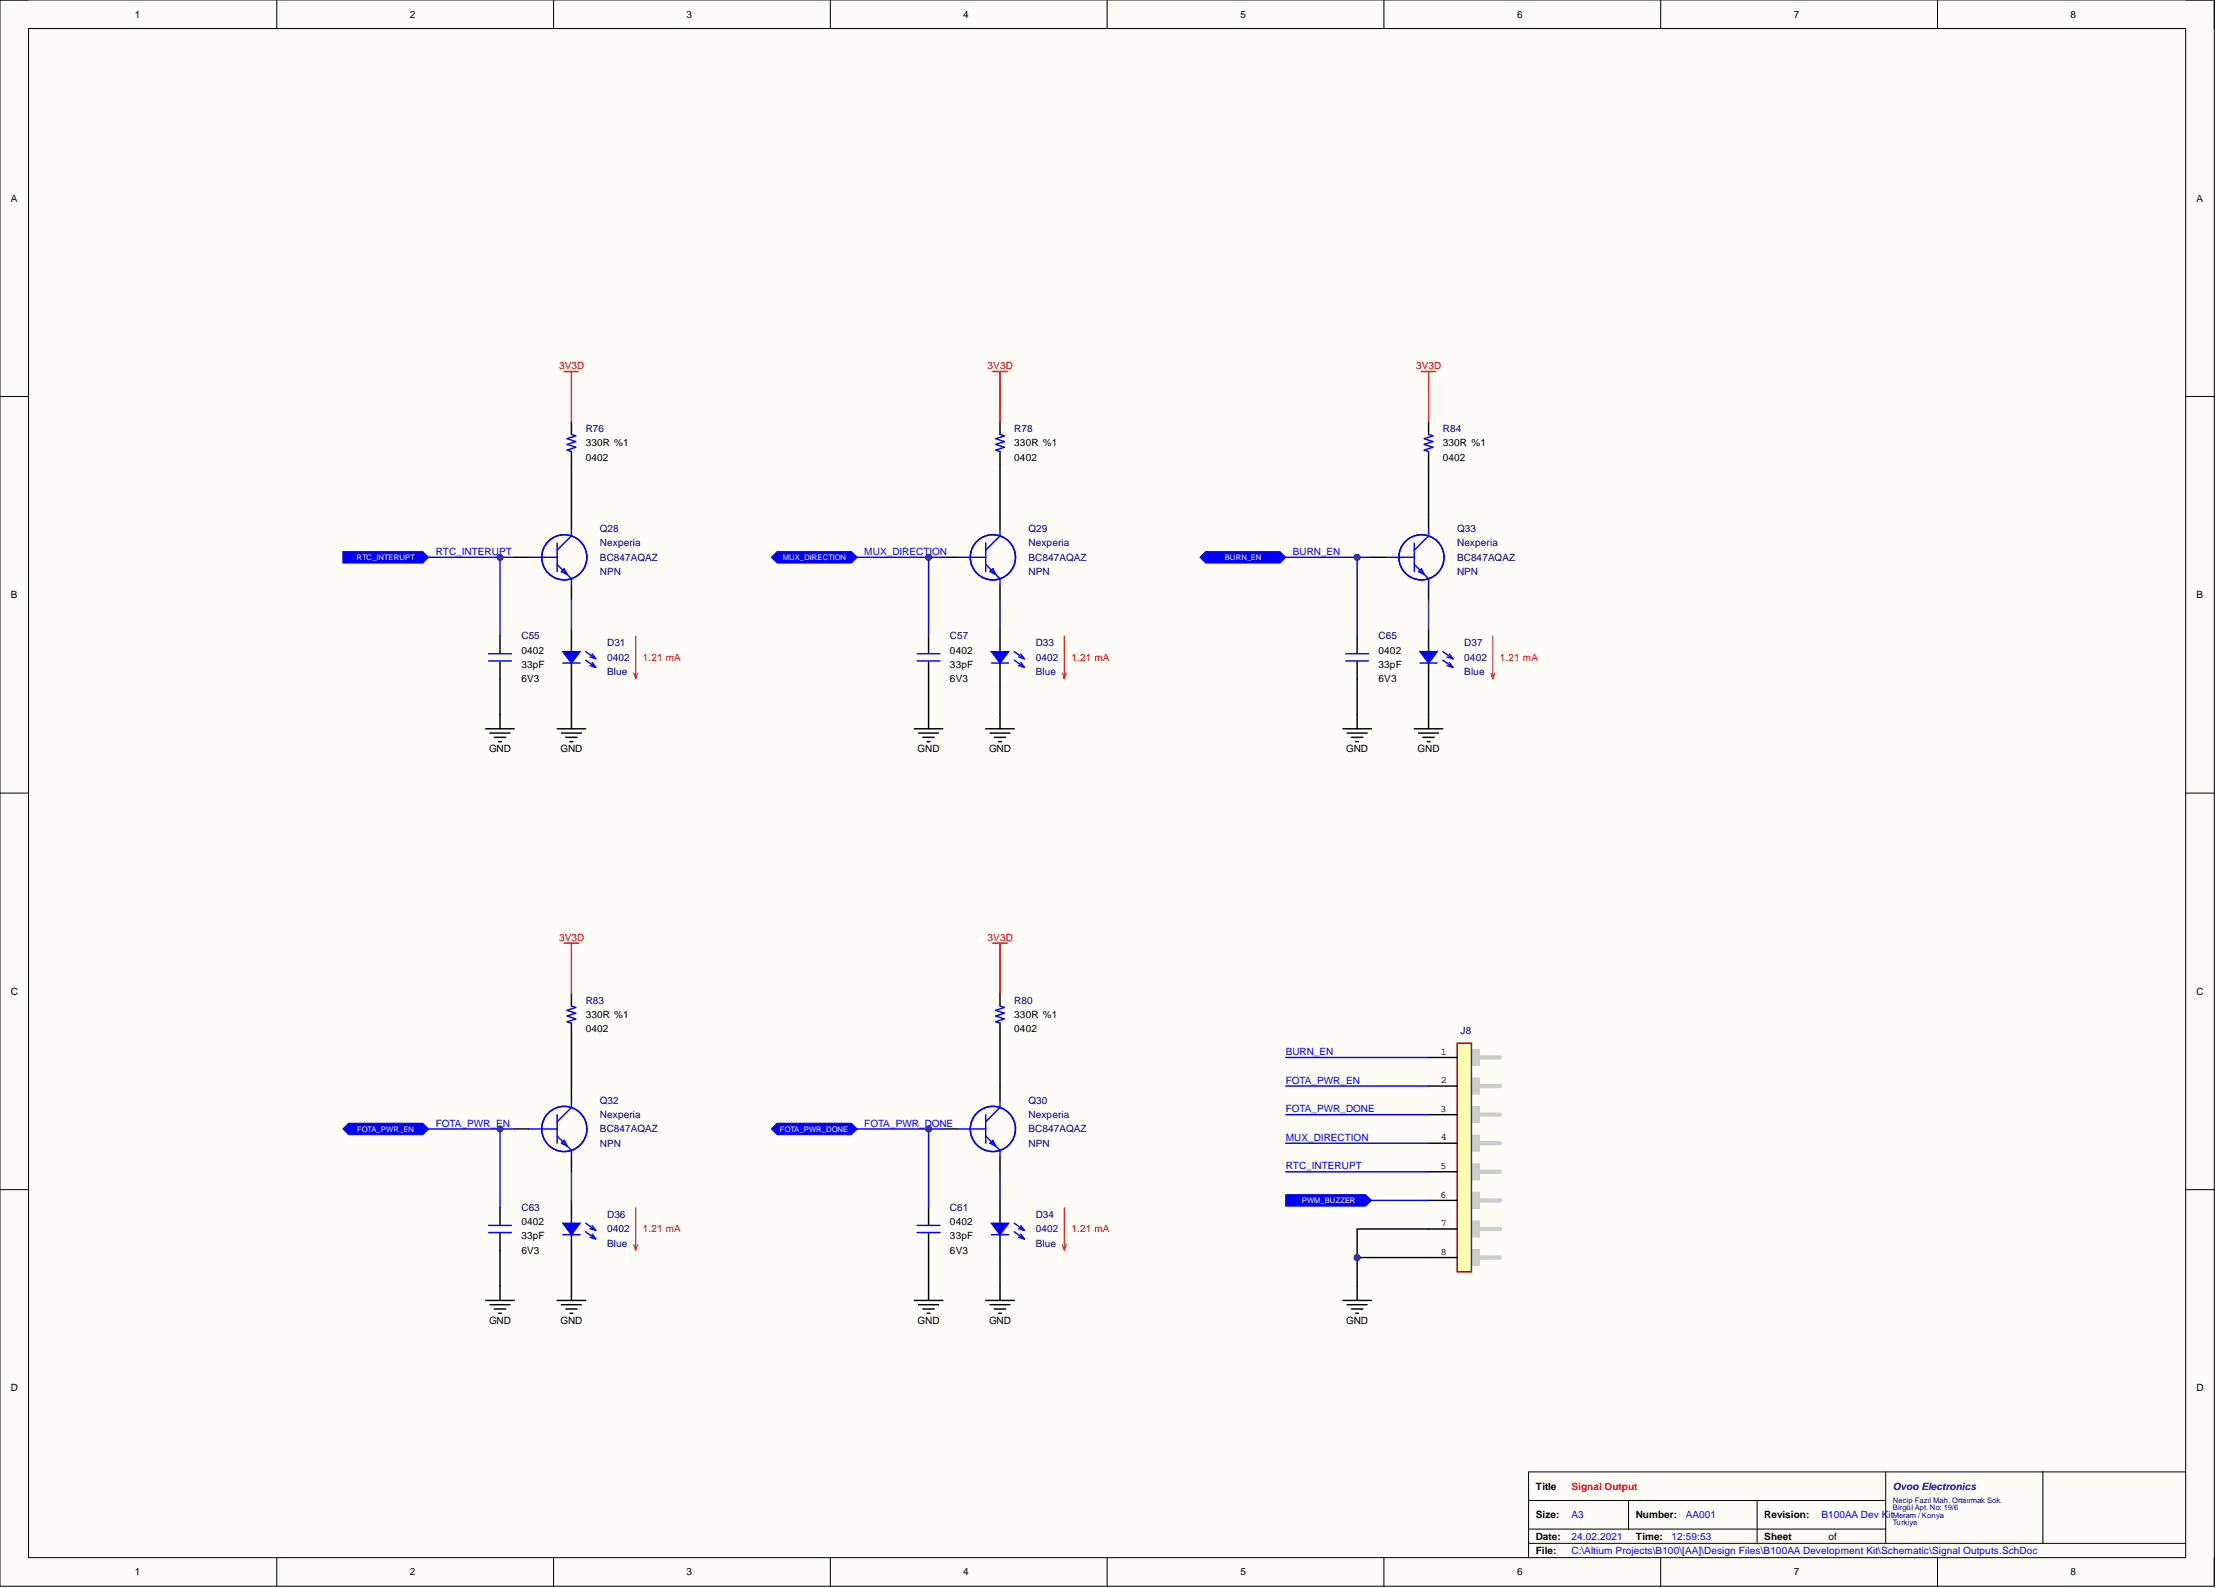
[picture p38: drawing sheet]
<svg xmlns="http://www.w3.org/2000/svg" width="393mm" height="282mm" viewBox="0 0 393 282" stroke-linecap="round" stroke-linejoin="round" font-family="sans-serif">
<defs><g id="words">
<g font-size="1.8">
<text x="23.9" y="3.1">1</text>
<text x="72.8" y="3.1">2</text>
<text x="121.9" y="3.1">3</text>
<text x="171" y="3.1">4</text>
<text x="220.2" y="3.1">5</text>
<text x="269.3" y="3.1">6</text>
<text x="318.4" y="3.1">7</text>
<text x="367.5" y="3.1">8</text>
<text x="1.9" y="35.8">A</text>
<text x="389.9" y="35.8">A</text>
<text x="104" y="79.2">330R %1</text>
<text x="104" y="81.8">0402</text>
<text x="180" y="79.2">330R %1</text>
<text x="180" y="81.8">0402</text>
<text x="256.1" y="79.2">330R %1</text>
<text x="256.1" y="81.8">0402</text>
<text x="1.9" y="106.2">B</text>
<text x="389.9" y="106.2">B</text>
<text x="92.6" y="116">0402</text>
<text x="92.6" y="118.5">33pF</text>
<text x="168.6" y="116">0402</text>
<text x="168.6" y="118.5">33pF</text>
<text x="244.7" y="116">0402</text>
<text x="244.7" y="118.5">33pF</text>
<text x="92.6" y="121.1">6V3</text>
<text x="168.6" y="121.1">6V3</text>
<text x="244.7" y="121.1">6V3</text>
<text x="86.8" y="133.5">GND</text>
<text x="99.5" y="133.5">GND</text>
<text x="162.9" y="133.5">GND</text>
<text x="175.6" y="133.5">GND</text>
<text x="239" y="133.5">GND</text>
<text x="251.6" y="133.5">GND</text>
<text x="1.9" y="176.6">C</text>
<text x="389.9" y="176.6">C</text>
<text x="104" y="180.7">330R %1</text>
<text x="104" y="183.2">0402</text>
<text x="180" y="180.7">330R %1</text>
<text x="180" y="183.2">0402</text>
<text x="255.8" y="187.2">1</text>
<text x="255.7" y="197.3">3</text>
<text x="255.8" y="192.3">2</text>
<text x="255.8" y="202.4">4</text>
<text x="255.7" y="207.5">5</text>
<text x="255.7" y="212.6">6</text>
<text x="92.6" y="217.5">0402</text>
<text x="92.6" y="220">33pF</text>
<text x="168.6" y="217.5">0402</text>
<text x="168.6" y="220">33pF</text>
<text x="255.8" y="217.6">7</text>
<text x="92.6" y="222.5">6V3</text>
<text x="168.6" y="222.5">6V3</text>
<text x="255.8" y="222.7">8</text>
<text x="86.8" y="235">GND</text>
<text x="99.5" y="235">GND</text>
<text x="162.9" y="235">GND</text>
<text x="175.6" y="235">GND</text>
<text x="239" y="235">GND</text>
<text x="1.9" y="247">D</text>
<text x="389.9" y="247">D</text>
<text x="272.6" y="264.4">Title</text>
<text x="272.6" y="269.5">Size:</text>
<text x="290.3" y="269.5">Number:</text>
<text x="313.2" y="269.5">Revision:</text>
<text x="272.6" y="273.3">Date:</text>
<text x="272.6" y="275.8">File:</text>
<text x="290.3" y="273.3">Time:</text>
<text x="313.2" y="273.3">Sheet</text>
<text x="324.6" y="273.3">of</text>
<text x="23.9" y="279.6">1</text>
<text x="72.8" y="279.6">2</text>
<text x="121.9" y="279.6">3</text>
<text x="171" y="279.6">4</text>
<text x="220.2" y="279.6">5</text>
<text x="269.3" y="279.6">6</text>
<text x="318.4" y="279.6">7</text>
<text x="367.5" y="279.6">8</text>
</g>
<g font-size="1.8" fill="#f00">
<text x="99.2" y="65.5">3V3D</text>
<text x="175.3" y="65.5">3V3D</text>
<text x="251.4" y="65.5">3V3D</text>
<text x="114.1" y="117.3">1.21 mA</text>
<text x="190.2" y="117.3">1.21 mA</text>
<text x="266.3" y="117.3">1.21 mA</text>
<text x="99.2" y="167">3V3D</text>
<text x="175.3" y="167">3V3D</text>
<text x="114.1" y="218.7">1.21 mA</text>
<text x="190.2" y="218.7">1.21 mA</text>
<text x="278.9" y="264.4">Signal Output</text>
</g>
<g font-size="1.8" fill="#000080">
<text x="104" y="76.7">R76</text>
<text x="180" y="76.7">R78</text>
<text x="256.1" y="76.7">R84</text>
<text x="106.5" y="94.4">Q28</text>
<text x="182.6" y="94.4">Q29</text>
<text x="258.6" y="94.4">Q33</text>
<text x="106.5" y="97">Nexperia</text>
<text x="106.5" y="99.5">BC847AQAZ</text>
<text x="182.6" y="97">Nexperia</text>
<text x="182.6" y="99.5">BC847AQAZ</text>
<text x="258.6" y="97">Nexperia</text>
<text x="258.6" y="99.5">BC847AQAZ</text>
<text x="106.5" y="102">NPN</text>
<text x="182.6" y="102">NPN</text>
<text x="258.6" y="102">NPN</text>
<text x="92.6" y="113.5">C55</text>
<text x="168.6" y="113.5">C57</text>
<text x="244.7" y="113.5">C65</text>
<text x="107.8" y="117.3">0402</text>
<text x="107.8" y="119.8">Blue</text>
<text x="107.8" y="114.7">D31</text>
<text x="183.8" y="117.3">0402</text>
<text x="183.8" y="119.8">Blue</text>
<text x="183.8" y="114.7">D33</text>
<text x="259.9" y="117.3">0402</text>
<text x="259.9" y="119.8">Blue</text>
<text x="259.9" y="114.7">D37</text>
<text x="104" y="178.1">R83</text>
<text x="180" y="178.1">R80</text>
<text x="259.2" y="183.5">J8</text>
<text x="106.5" y="195.9">Q32</text>
<text x="182.6" y="195.9">Q30</text>
<text x="106.5" y="198.4">Nexperia</text>
<text x="106.5" y="201">BC847AQAZ</text>
<text x="106.5" y="203.5">NPN</text>
<text x="182.6" y="198.4">Nexperia</text>
<text x="182.6" y="201">BC847AQAZ</text>
<text x="182.6" y="203.5">NPN</text>
<text x="92.6" y="214.9">C63</text>
<text x="168.6" y="214.9">C61</text>
<text x="107.8" y="218.7">0402</text>
<text x="107.8" y="221.3">Blue</text>
<text x="107.8" y="216.2">D36</text>
<text x="183.8" y="218.7">0402</text>
<text x="183.8" y="221.3">Blue</text>
<text x="183.8" y="216.2">D34</text>
<text x="336" y="264.4">Ovoo Electronics</text>
</g>
<g font-size="1.8" fill="#00f">
<text x="77.3" y="98.5">RTC_INTERUPT</text>
<text x="153.4" y="98.5">MUX_DIRECTION</text>
<text x="229.5" y="98.5">BURN_EN</text>
<text x="228.2" y="187.3">BURN_EN</text>
<text x="228.2" y="192.4">FOTA_PWR_EN</text>
<text x="228.2" y="197.4">FOTA_PWR_DONE</text>
<text x="77.3" y="200">FOTA_PWR_EN</text>
<text x="153.4" y="200">FOTA_PWR_DONE</text>
<text x="228.2" y="202.5">MUX_DIRECTION</text>
<text x="228.2" y="207.6">RTC_INTERUPT</text>
<text x="278.9" y="269.5">A3</text>
<text x="299.2" y="269.5">AA001</text>
<text x="323.3" y="269.5">B100AA Dev Kit</text>
<text x="278.9" y="273.3">24.02.2021</text>
<text x="278.9" y="275.8">C:\Altium Projects\B100\[AA]\Design Files\B100AA Development Kit\Schematic\Signal Outputs.SchDoc</text>
<text x="296.7" y="273.3">12:59:53</text>
</g>
<g font-size="1.4" fill="#fff">
<text x="63.3" y="99.4">RTC_INTERUPT</text>
<text x="139" y="99.4">MUX_DIRECTION</text>
<text x="217.4" y="99.4">BURN_EN</text>
<text x="63.4" y="200.9">FOTA_PWR_EN</text>
<text x="138.5" y="200.9">FOTA_PWR_DONE</text>
<text x="231.1" y="213.6">PWM_BUZZER</text>
</g>
<g font-size="1.4" fill="#000080">
<text x="336" y="266.8">Necip Fazıl Mah. Ortaırmak Sok.</text>
<text x="336" y="268.1">Birgül Apt. No: 19/6</text>
<text x="336" y="269.4">Meram / Konya</text>
<text x="336" y="270.6">Turkiye</text>
</g>
</g></defs>
<path d="M0 0h393v281.6h-393z" fill-rule="evenodd" fill="#fffcf8"/>
<path d="M0 0h393v281.6h-393z" fill="none" stroke="#000" stroke-width=".18"/>
<path d="M5.1 5.1h382.9v271.4h-382.9z" fill-rule="evenodd" fill="#fffcf8"/>
<g fill="none" stroke="#000" stroke-width=".18">
<path d="M0 0h5.1M49.1 0v5.1M98.3 0v5.1M147.4 0v5.1M196.5 0v5.1M245.7 0v5.1M294.8 0v5.1M343.9 0v5.1M388 0h5v5.1M5.1 5.1h382.9v271.4h-382.9zM0 70.4h5.1M388 70.4h5"/>
<path d="M0 140.8h5.1M388 140.8h5M0 211.2h5.1M388 211.2h5M49.1 276.5v5.1M98.3 276.5v5.1M147.4 276.5v5.1M196.5 276.5v5.1M245.7 276.5v5.1M271.3 266.3h63.4M271.3 273.9h116.7M271.3 271.4h63.4"/>
<path d="M289.1 266.3v5.1M294.8 276.5v5.1M311.9 266.3v7.6M334.7 261.3v12.6M343.9 276.5v5.1M362.6 261.3v12.6M388 261.3h-116.7v15.2M393 276.5v5.1"/>
</g>
<path d="M137.9 97.9h13.2l1 1-1 1h-13.2l-1-1z" fill-rule="evenodd" fill="#00f"/>
<path d="M137.9 97.9h13.2l1 1-1 1h-13.2l-1-1z" fill="none" stroke="#00f" stroke-width=".18"/>
<path d="M60.9 97.9h14.2l1 1-1 1h-14.2z" fill-rule="evenodd" fill="#00f"/>
<path d="M60.9 97.9h14.2l1 1-1 1h-14.2z" fill="none" stroke="#00f" stroke-width=".18"/>
<path d="M214 97.9h13.2l1 1-1 1h-13.2l-1-1z" fill-rule="evenodd" fill="#00f"/>
<path d="M214 97.9h13.2l1 1-1 1h-13.2l-1-1z" fill="none" stroke="#00f" stroke-width=".18"/>
<path d="M61.9 199.4h13.2l1 1-1 1h-13.2l-1-1z" fill-rule="evenodd" fill="#00f"/>
<path d="M61.9 199.4h13.2l1 1-1 1h-13.2l-1-1z" fill="none" stroke="#00f" stroke-width=".18"/>
<path d="M137.9 199.4h13.2l1 1-1 1h-13.2l-1-1z" fill-rule="evenodd" fill="#00f"/>
<path d="M137.9 199.4h13.2l1 1-1 1h-13.2l-1-1z" fill="none" stroke="#00f" stroke-width=".18"/>
<g fill="none" stroke="#000" stroke-width=".25">
<path d="M101.4 74.8v2.3M91.3 98.9h2.5M101.4 80.1v2.3M101.4 91.3v2.5M88.8 112.9v3M88.8 117.4v3.1M101.4 104v2.5M101.4 111.6v4.1M101.4 117.7v4.1M86.2 129.4h5.1M87 130.1h3.5M87.7 130.9h2.1"/>
<path d="M88.5 131.6h.5M88.8 126.8v2.6M98.9 129.4h5.1M99.7 130.1h3.5M100.4 130.9h2M101.2 131.6h.5M101.4 126.8v2.6"/>
</g>
<path d="M100.2 65.9h2.5M101.4 65.9v2.6" fill="none" stroke="#f00" stroke-width=".25"/>
<path d="M112.5 119.5l.3 1M112.8 112.9v7.6M113.2 119.5l-.4 1" fill="none" stroke="#f00" stroke-width=".18"/>
<g fill="none" stroke="#00f" stroke-width=".25">
<path d="M101.4 77.1l.8 .3-1.5 .5 1.5 .5-1.5 .5 1.5 .5-1.5 .5 .7 .2M93.8 98.9h5.1M98.9 96.4v5.1M101.4 93.8v1.3l-2.5 2.6M86.7 117.3h4.1M86.7 116h4.1M98.9 100.2l2.5 2.5v1.3M99.9 117.7h3.1M100.2 100.9l.5 1.1-1-.5z"/>
<circle cx="100.2" cy="98.9" r="4"/>
</g>
<path d="M99.9 115.7h3.1l-1.6 2z" fill="#00f"/>
<g fill="none" stroke="#00f" stroke-width=".25">
<path d="M177.5 77.1l.8 .3-1.6 .5 1.6 .5-1.6 .5 1.6 .5-1.6 .5 .8 .2M169.9 98.9h5.1M175 96.4v5.1M177.5 93.8v1.3l-2.5 2.6M99.9 115.7h3.1l-1.6 2zM104 115.7l1.7 1.2M104 117.2l1.7 1.3M104.7 116.6l1 .3M104.7 118.1l1 .4M105.1 116.1l.6 .8M105.1 117.6l.6 .9M162.8 117.3h4.1"/>
<path d="M162.8 116h4.1M175 100.2l2.5 2.5v1.3M176 117.7h3M176.2 100.9l.5 1.1-1-.5z"/>
<circle cx="176.2" cy="98.9" r="4"/>
</g>
<g fill="none" stroke="#000" stroke-width=".25">
<path d="M177.5 74.8v2.3M167.4 98.9h2.5M177.5 80.1v2.3M177.5 91.3v2.5M164.8 112.9v3M164.8 117.4v3.1M177.5 104v2.5M177.5 111.6v4.1M177.5 117.7v4.1M162.3 129.4h5.1M163 130.1h3.6M163.8 130.9h2"/>
<path d="M164.6 131.6h.5M164.8 126.8v2.6M175 129.4h5M175.7 130.1h3.6M176.5 130.9h2M177.2 131.6h.6M177.5 126.8v2.6"/>
</g>
<path d="M176.2 65.9h2.6M177.5 65.9v2.6" fill="none" stroke="#f00" stroke-width=".25"/>
<path d="M188.6 119.5l.3 1M188.9 112.9v7.6M189.3 119.5l-.4 1" fill="none" stroke="#f00" stroke-width=".18"/>
<path d="M176 115.7h3l-1.5 2z" fill="#00f"/>
<g fill="none" stroke="#00f" stroke-width=".25">
<path d="M253.6 77.1l.7 .3-1.5 .5 1.5 .5-1.5 .5 1.5 .5-1.5 .5 .8 .2M246 98.9h5M251 96.4v5.1M253.6 93.8v1.3l-2.6 2.6M176 115.7h3l-1.5 2zM180 115.7l1.8 1.2M180 117.2l1.8 1.3M180.8 116.6l1 .3M180.8 118.1l1 .4M181.2 116.1l.6 .8M181.2 117.6l.6 .9M238.9 117.3h4"/>
<path d="M238.9 116h4M251 100.2l2.6 2.5v1.3M252.1 117.7h3M252.3 100.9l.5 1.1-1-.5z"/>
<circle cx="252.3" cy="98.9" r="4"/>
</g>
<g fill="none" stroke="#000" stroke-width=".25">
<path d="M253.6 74.8v2.3M243.4 98.9h2.6M253.6 80.1v2.3M253.6 91.3v2.5M240.9 112.9v3M240.9 117.4v3.1M253.6 104v2.5M253.6 111.6v4.1M253.6 117.7v4.1M238.4 129.4h5M239.1 130.1h3.6M239.9 130.9h2"/>
<path d="M240.6 131.6h.5M240.9 126.8v2.6M251 129.4h5.1M251.8 130.1h3.5M252.6 130.9h2M253.3 131.6h.5M253.6 126.8v2.6"/>
</g>
<path d="M252.3 65.9h2.5M253.6 65.9v2.6" fill="none" stroke="#f00" stroke-width=".25"/>
<path d="M264.6 119.5l.4 1M265 112.9v7.6M265.3 119.5l-.3 1" fill="none" stroke="#f00" stroke-width=".18"/>
<path d="M252.1 115.7h3l-1.5 2z" fill="#00f"/>
<g fill="none" stroke="#00f" stroke-width=".25">
<path d="M252.1 115.7h3l-1.5 2zM256.1 115.7l1.8 1.2M256.1 117.2l1.8 1.3M256.9 116.6l1 .3M256.9 118.1l1 .4M257.3 116.1l.6 .8M257.3 117.6l.6 .9M101.4 178.6l.8 .2-1.5 .5 1.5 .5-1.5 .5 1.5 .6-1.5 .5 .7 .2M98.9 197.8v5.1M101.4 195.3v1.3l-2.5 2.5M86.7 218.8h4.1M86.7 217.5h4.1"/>
<path d="M93.8 200.4h5.1M98.9 201.7l2.5 2.5v1.3M99.9 219.2h3.1M100.2 202.4l.5 1-1-.5z"/>
<circle cx="100.2" cy="200.4" r="4"/>
</g>
<g fill="none" stroke="#000" stroke-width=".25">
<path d="M101.4 176.3v2.3M101.4 181.6v2.3M101.4 192.8v2.5M88.8 214.3v3.1M88.8 218.9v3M91.3 200.4h2.5M101.4 205.5v2.5M101.4 213.1v4M101.4 219.2v4M86.2 230.8h5.1M87 231.6h3.5M87.7 232.3h2.1"/>
<path d="M88.5 233.1h.5M88.8 228.3v2.5M98.9 230.8h5.1M99.7 231.6h3.5M100.4 232.3h2M101.2 233.1h.5M101.4 228.3v2.5"/>
</g>
<path d="M100.2 167.4h2.5M101.4 167.4v2.5" fill="none" stroke="#f00" stroke-width=".25"/>
<path d="M112.8 214.3v7.6M112.5 220.9l.3 1M113.2 220.9l-.4 1" fill="none" stroke="#f00" stroke-width=".18"/>
<path d="M99.9 217.1h3.1l-1.6 2.1z" fill="#00f"/>
<g fill="none" stroke="#00f" stroke-width=".25">
<path d="M177.5 178.6l.8 .2-1.6 .5 1.6 .5-1.6 .5 1.6 .6-1.6 .5 .8 .2M175 197.8v5.1M177.5 195.3v1.3l-2.5 2.5M99.9 217.1h3.1l-1.6 2.1zM104 217.1l1.7 1.3M104 218.6l1.7 1.3M104.7 218.1l1 .3M104.7 219.6l1 .3M105.1 217.5l.6 .9M105.1 219.1l.6 .8M162.8 218.8h4.1M162.8 217.5h4.1"/>
<path d="M169.9 200.4h5.1M175 201.7l2.5 2.5v1.3M176 219.2h3M176.2 202.4l.5 1-1-.5z"/>
<circle cx="176.2" cy="200.4" r="4"/>
</g>
<g fill="none" stroke="#000" stroke-width=".25">
<path d="M177.5 176.3v2.3M177.5 181.6v2.3M177.5 192.8v2.5M164.8 214.3v3.1M164.8 218.9v3M167.4 200.4h2.5M177.5 205.5v2.5M177.5 213.1v4M177.5 219.2v4M162.3 230.8h5.1M163 231.6h3.6M163.8 232.3h2"/>
<path d="M164.6 233.1h.5M164.8 228.3v2.5M175 230.8h5M175.7 231.6h3.6M176.5 232.3h2M177.2 233.1h.6M177.5 228.3v2.5"/>
</g>
<path d="M176.2 167.4h2.6M177.5 167.4v2.5" fill="none" stroke="#f00" stroke-width=".25"/>
<path d="M188.9 214.3v7.6M188.6 220.9l.3 1M189.3 220.9l-.4 1" fill="none" stroke="#f00" stroke-width=".18"/>
<path d="M176 217.1h3l-1.5 2.1z" fill="#00f"/>
<path d="M176 217.1h3l-1.5 2.1zM180 217.1l1.8 1.3M180 218.6l1.8 1.3M180.8 218.1l1 .3M180.8 219.6l1 .3M181.2 217.5l.6 .9M181.2 219.1l.6 .8" fill="none" stroke="#00f" stroke-width=".25"/>
<path d="M261.2 223.2h5.1" fill="none" stroke="#ccc" stroke-width=".76"/>
<path d="M260 222.1h2.3v2.3h-2.3z" fill-rule="evenodd" fill="#ccc"/>
<path d="M261.2 218.1h5.1M260 222.1h2.3v2.3h-2.3z" fill="none" stroke="#ccc" stroke-width=".76"/>
<path d="M260 217h2.3v2.3h-2.3z" fill-rule="evenodd" fill="#ccc"/>
<path d="M260 217h2.3v2.3h-2.3zM261.2 213.1h5.1" fill="none" stroke="#ccc" stroke-width=".76"/>
<path d="M260 211.9h2.3v2.3h-2.3z" fill-rule="evenodd" fill="#ccc"/>
<path d="M260 211.9h2.3v2.3h-2.3zM261.2 208h5.1" fill="none" stroke="#ccc" stroke-width=".76"/>
<path d="M260 206.9h2.3v2.2h-2.3z" fill-rule="evenodd" fill="#ccc"/>
<path d="M260 206.9h2.3v2.2h-2.3zM261.2 202.9h5.1" fill="none" stroke="#ccc" stroke-width=".76"/>
<path d="M260 201.8h2.3v2.3h-2.3z" fill-rule="evenodd" fill="#ccc"/>
<path d="M261.2 197.8h5.1M260 201.8h2.3v2.3h-2.3z" fill="none" stroke="#ccc" stroke-width=".76"/>
<path d="M260 196.7h2.3v2.3h-2.3z" fill-rule="evenodd" fill="#ccc"/>
<path d="M260 196.7h2.3v2.3h-2.3zM261.2 192.8h5.1" fill="none" stroke="#ccc" stroke-width=".76"/>
<path d="M260 191.6h2.3v2.3h-2.3z" fill-rule="evenodd" fill="#ccc"/>
<path d="M260 191.6h2.3v2.3h-2.3zM261.2 187.7h5.1" fill="none" stroke="#ccc" stroke-width=".76"/>
<path d="M260 186.6h2.3v2.2h-2.3z" fill-rule="evenodd" fill="#ccc"/>
<path d="M260 186.6h2.3v2.2h-2.3z" fill="none" stroke="#ccc" stroke-width=".76"/>
<path d="M258.6 185.2h2.6v40.6h-2.6z" fill-rule="evenodd" fill="#ffffb0"/>
<path d="M258.6 185.2h2.6v40.6h-2.6z" fill="none" stroke="#800000" stroke-width=".25"/>
<path d="M253.6 187.7h5M253.6 192.8h5M253.6 197.8h5M253.6 202.9h5M253.6 208h5M253.6 213.1h5M253.6 218.1h5M253.6 223.2h5" fill="none" stroke="#000" stroke-width=".25"/>
<path d="M253.6 68.5v6.3" fill="none" stroke="#f00" stroke-width=".25"/>
<path d="M228.2 212.1h14.2l1 1-1 1h-14.2z" fill-rule="evenodd" fill="#00f"/>
<path d="M228.2 212.1h14.2l1 1-1 1h-14.2z" fill="none" stroke="#00f" stroke-width=".18"/>
<path d="M76.1 200.4h12.7" fill="none" stroke="#00f" stroke-width=".25"/>
<circle cx="88.8" cy="200.4" r=".51" fill="#000080"/>
<circle cx="88.8" cy="200.4" r=".51" fill="none" stroke="#000080" stroke-width=".18"/>
<path d="M76.1 98.9h12.7" fill="none" stroke="#00f" stroke-width=".25"/>
<circle cx="88.8" cy="98.9" r=".51" fill="#000080"/>
<circle cx="88.8" cy="98.9" r=".51" fill="none" stroke="#000080" stroke-width=".18"/>
<path d="M91.3 200.4h-2.5v13.9" fill="none" stroke="#00f" stroke-width=".25"/>
<circle cx="88.8" cy="200.4" r=".51" fill="#000080"/>
<circle cx="88.8" cy="200.4" r=".51" fill="none" stroke="#000080" stroke-width=".18"/>
<path d="M91.3 98.9h-2.5v14" fill="none" stroke="#00f" stroke-width=".25"/>
<circle cx="88.8" cy="98.9" r=".51" fill="#000080"/>
<circle cx="88.8" cy="98.9" r=".51" fill="none" stroke="#000080" stroke-width=".18"/>
<path d="M152.1 200.4h12.7" fill="none" stroke="#00f" stroke-width=".25"/>
<circle cx="164.8" cy="200.4" r=".51" fill="#000080"/>
<circle cx="164.8" cy="200.4" r=".51" fill="none" stroke="#000080" stroke-width=".18"/>
<path d="M152.1 98.9h12.7" fill="none" stroke="#00f" stroke-width=".25"/>
<circle cx="164.8" cy="98.9" r=".51" fill="#000080"/>
<circle cx="164.8" cy="98.9" r=".51" fill="none" stroke="#000080" stroke-width=".18"/>
<path d="M167.4 200.4h-2.6v13.9" fill="none" stroke="#00f" stroke-width=".25"/>
<circle cx="164.8" cy="200.4" r=".51" fill="#000080"/>
<circle cx="164.8" cy="200.4" r=".51" fill="none" stroke="#000080" stroke-width=".18"/>
<path d="M167.4 98.9h-2.6v14" fill="none" stroke="#00f" stroke-width=".25"/>
<circle cx="164.8" cy="98.9" r=".51" fill="#000080"/>
<circle cx="164.8" cy="98.9" r=".51" fill="none" stroke="#000080" stroke-width=".18"/>
<path d="M228.2 98.9h12.7M228.2 197.8h25.4M228.2 192.8h25.4M228.2 187.7h25.4M228.2 208h25.4M228.2 202.9h25.4" fill="none" stroke="#00f" stroke-width=".25"/>
<circle cx="240.9" cy="98.9" r=".51" fill="#000080"/>
<circle cx="240.9" cy="98.9" r=".51" fill="none" stroke="#000080" stroke-width=".18"/>
<path d="M243.4 98.9h-2.5v14" fill="none" stroke="#00f" stroke-width=".25"/>
<circle cx="240.9" cy="98.9" r=".51" fill="#000080"/>
<circle cx="240.9" cy="98.9" r=".51" fill="none" stroke="#000080" stroke-width=".18"/>
<path d="M243.4 213.1h10.2" fill="none" stroke="#00f" stroke-width=".25"/>
<g fill="none" stroke="#000" stroke-width=".25">
<path d="M101.4 82.4v8.9M177.5 82.4v8.9M253.6 82.4v8.9M88.8 120.5v6.3M101.4 121.8v5M164.8 120.5v6.3M177.5 121.8v5M240.9 120.5v6.3M253.6 121.8v5M101.4 183.9v8.9M177.5 183.9v8.9M253.6 218.1h-12.7v12.7"/>
<path d="M88.8 221.9v6.4M101.4 223.2v5.1M164.8 221.9v6.4M177.5 223.2v5.1M238.4 230.8h5M239.1 231.6h3.6M239.9 232.3h2M240.6 233.1h.5"/>
</g>
<path d="M101.4 106.5v5.1M177.5 106.5v5.1M253.6 106.5v5.1M101.4 208v5.1M177.5 208v5.1" fill="none" stroke="#000080" stroke-width=".25"/>
<path d="M101.4 68.5v6.3M177.5 68.5v6.3M101.4 169.9v6.4M177.5 169.9v6.4" fill="none" stroke="#f00" stroke-width=".25"/>
<circle cx="240.9" cy="223.2" r=".51" fill="#000080"/>
<circle cx="240.9" cy="223.2" r=".51" fill="none" stroke="#000080" stroke-width=".18"/>
<path d="M240.9 223.2h12.7" fill="none" stroke="#000" stroke-width=".25"/>
<circle cx="240.9" cy="223.2" r=".51" fill="#000080"/>
<circle cx="240.9" cy="223.2" r=".51" fill="none" stroke="#000080" stroke-width=".18"/>
<use href="#words"/>
</svg>
